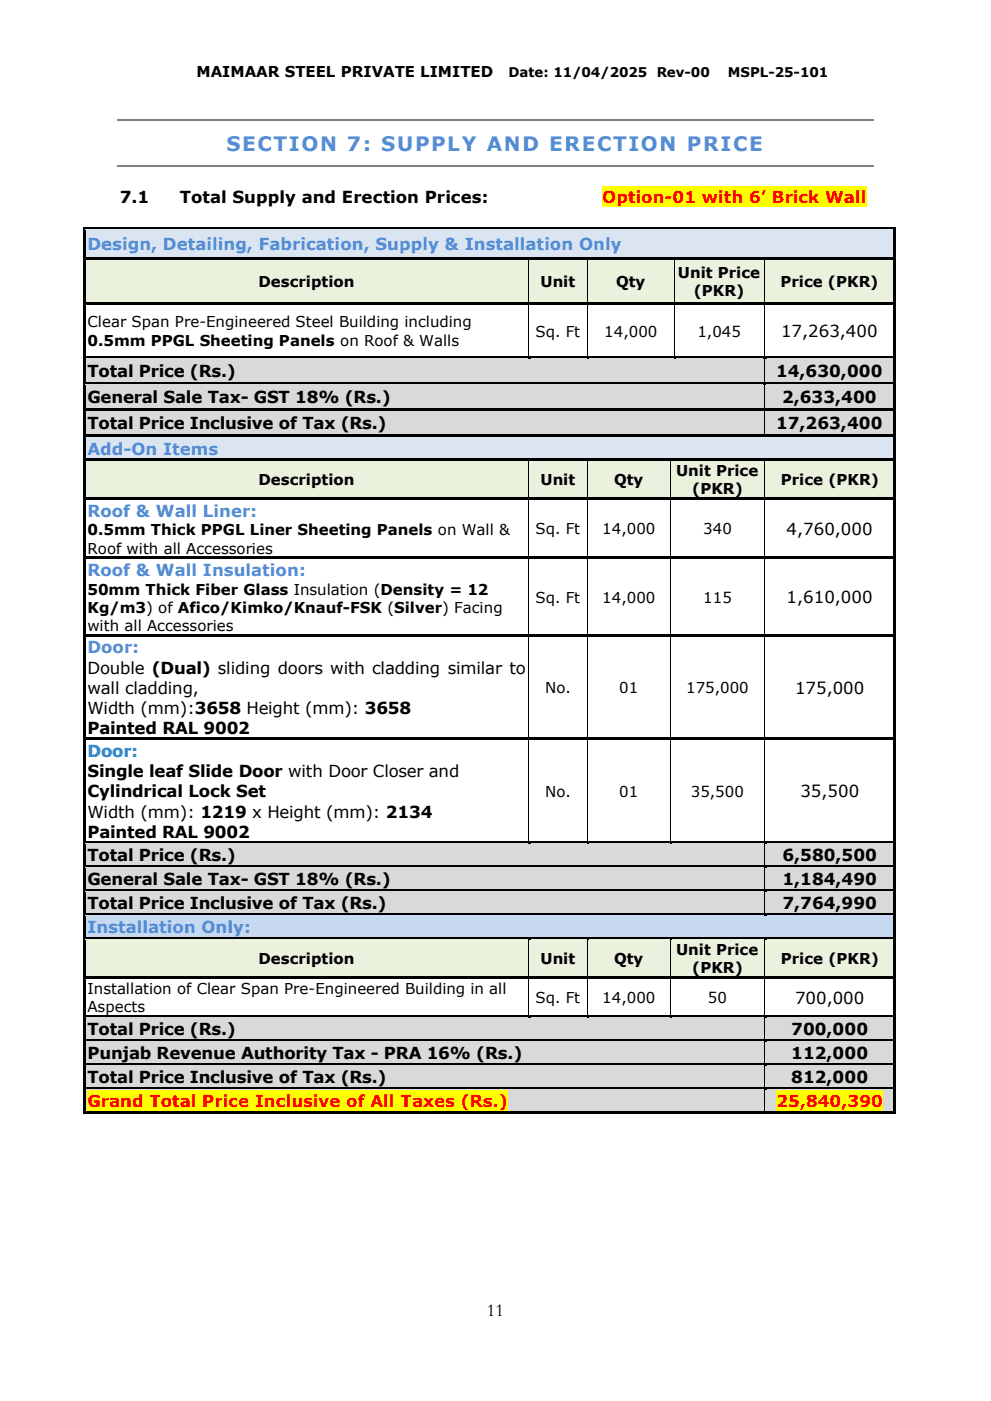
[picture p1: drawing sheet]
<svg xmlns="http://www.w3.org/2000/svg" width="210mm" height="297mm" viewBox="0 0 210 297" stroke-linecap="round" stroke-linejoin="round" font-family="sans-serif">
<defs><g id="words">
<text font-size="4.2" fill="#548dd4" x="48" y="32.1">SECTION 7: SUPPLY AND ERECTION PRICE</text>
<text font-size="3.9" x="103.2" y="278.9">11</text>
<g font-size="3.5">
<text x="25.4" y="43.1">7.1</text>
<text x="38.1" y="43.1">Total Supply and Erection Prices:</text>
<text x="165.6" y="71.5">17,263,400</text>
<text x="18.5" y="79.9">Total Price (Rs.)</text>
<text x="164.5" y="79.9">14,630,000</text>
<text x="18.5" y="85.5">General Sale Tax- GST 18% (Rs.)</text>
<text x="165.8" y="85.5">2,633,400</text>
<text x="18.5" y="91">Total Price Inclusive of Tax (Rs.)</text>
<text x="164.5" y="91">17,263,400</text>
<text x="166.7" y="113.4">4,760,000</text>
<text x="166.7" y="127.9">1,610,000</text>
<text x="18.5" y="142.8">Double (Dual) sliding doors with cladding similar to</text>
<text x="18.5" y="147">wall cladding,</text>
<text x="168.5" y="147">175,000</text>
<text x="18.5" y="151.4">Width (mm):3658 Height (mm): 3658</text>
<text x="18.5" y="155.6">Painted RAL 9002</text>
<text x="18.5" y="164.7">Single leaf Slide Door with Door Closer and</text>
<text x="18.5" y="169">Cylindrical Lock Set</text>
<text x="18.5" y="173.3">Width (mm): 1219 x Height (mm): 2134</text>
<text x="169.7" y="169">35,500</text>
<text x="18.5" y="177.6">Painted RAL 9002</text>
<text x="18.5" y="182.6">Total Price (Rs.)</text>
<text x="165.9" y="182.6">6,580,500</text>
<text x="18.5" y="187.6">General Sale Tax- GST 18% (Rs.)</text>
<text x="165.9" y="187.6">1,184,490</text>
<text x="18.5" y="192.7">Total Price Inclusive of Tax (Rs.)</text>
<text x="165.9" y="192.7">7,764,990</text>
<text x="168.5" y="212.7">700,000</text>
<text x="18.5" y="219.4">Total Price (Rs.)</text>
<text x="167.7" y="219.4">700,000</text>
<text x="18.5" y="224.4">Punjab Revenue Authority Tax - PRA 16% (Rs.)</text>
<text x="167.7" y="224.4">112,000</text>
<text x="18.5" y="229.5">Total Price Inclusive of Tax (Rs.)</text>
<text x="167.7" y="229.5">812,000</text>
</g>
<g font-size="3.5" fill="#f00">
<text x="127.6" y="43.1">Option-01 with 6’ Brick Wall</text>
<text x="18.5" y="234.6">Grand Total Price Inclusive of All Taxes (Rs.)</text>
<text x="164.6" y="234.6">25,840,390</text>
</g>
<g font-size="3.5" fill="#548dd4">
<text x="18.5" y="53.1">Design, Detailing, Fabrication, Supply &amp; Installation Only</text>
<text x="18.5" y="96.4">Add-On Items</text>
<text x="18.5" y="109.5">Roof &amp; Wall Liner:</text>
<text x="18.5" y="122.1">Roof &amp; Wall Insulation:</text>
<text x="18.5" y="138.5">Door:</text>
<text x="18.5" y="197.8">Installation Only:</text>
</g>
<text font-size="3.5" fill="#0070c0" x="18.5" y="160.5">Door:</text>
<g font-size="3.2">
<text x="41.7" y="16.3">MAIMAAR STEEL PRIVATE LIMITED</text>
<text x="143.7" y="59">Unit Price</text>
<text x="54.8" y="60.9">Description</text>
<text x="114.6" y="60.9">Unit</text>
<text x="130.6" y="60.9">Qty</text>
<text x="147.1" y="62.8">(PKR)</text>
<text x="165.4" y="60.9">Price (PKR)</text>
<text x="18.5" y="69.4">Clear Span Pre-Engineered Steel Building including</text>
<text x="113.5" y="71.3">Sq. Ft</text>
<text x="128.1" y="71.3">14,000</text>
<text x="147.8" y="71.3">1,045</text>
<text x="18.5" y="73.2">0.5mm PPGL Sheeting Panels on Roof &amp; Walls</text>
<text x="143.3" y="100.9">Unit Price</text>
<text x="54.8" y="102.8">Description</text>
<text x="114.6" y="102.8">Unit</text>
<text x="130.2" y="102.8">Qty</text>
<text x="146.7" y="104.8">(PKR)</text>
<text x="165.5" y="102.8">Price (PKR)</text>
<text x="18.5" y="113.5">0.5mm Thick PPGL Liner Sheeting Panels on Wall &amp;</text>
<text x="113.5" y="113.3">Sq. Ft</text>
<text x="127.7" y="113.3">14,000</text>
<text x="149" y="113.3">340</text>
<text x="18.5" y="117.3">Roof with all Accessories</text>
<text x="18.5" y="126">50mm Thick Fiber Glass Insulation (Density = 12</text>
<text x="18.5" y="129.9">Kg/m3) of Afico/Kimko/Knauf-FSK (Silver) Facing</text>
<text x="113.5" y="127.7">Sq. Ft</text>
<text x="127.7" y="127.7">14,000</text>
<text x="149" y="127.7">115</text>
<text x="18.5" y="133.7">with all Accessories</text>
<text x="115.6" y="146.9">No.</text>
<text x="131.3" y="146.9">01</text>
<text x="145.4" y="146.9">175,000</text>
<text x="115.6" y="168.9">No.</text>
<text x="131.3" y="168.9">01</text>
<text x="146.4" y="168.9">35,500</text>
<text x="143.3" y="202.4">Unit Price</text>
<text x="54.8" y="204.3">Description</text>
<text x="114.6" y="204.3">Unit</text>
<text x="130.2" y="204.3">Qty</text>
<text x="146.7" y="206.2">(PKR)</text>
<text x="165.5" y="204.3">Price (PKR)</text>
<text x="18.5" y="210.6">Installation of Clear Span Pre-Engineered Building in all</text>
<text x="18.5" y="214.4">Aspects</text>
<text x="113.5" y="212.5">Sq. Ft</text>
<text x="127.7" y="212.5">14,000</text>
<text x="150.1" y="212.5">50</text>
</g>
<g font-size="2.8">
<text x="107.8" y="16.3">Date: 11/04/2025 Rev-00</text>
<text x="154.3" y="16.3">MSPL-25-101</text>
</g>
</g></defs>
<path d="M24.9 25.5h160.3M24.9 35.2h160.3" fill="none" stroke="#808080" stroke-width=".25"/>
<path d="M127.6 39.5h56.1v4.3h-56.1z" fill-rule="evenodd" fill="#ff0"/>
<g fill="#dbe5f1">
<path d="M18.2 48.6h171.2v6h-171.2z" fill-rule="evenodd"/>
<path d="M18.5 49.5h170.6v4.3h-170.6z" fill-rule="evenodd"/>
</g>
<g fill="#000">
<path d="M17.6 48.1h.5v.6h-.5z" fill-rule="evenodd"/>
<path d="M17.6 48.1h.5v.5h-.5z" fill-rule="evenodd"/>
<path d="M17.6 48.7h.5v5.9h-.5z" fill-rule="evenodd"/>
<path d="M18.1 48.1h171.3v.5h-171.3z" fill-rule="evenodd"/>
<path d="M189.4 48.1h.5v.6h-.5z" fill-rule="evenodd"/>
<path d="M189.4 48.1h.5v.5h-.5z" fill-rule="evenodd"/>
<path d="M189.4 48.7h.5v5.9h-.5z" fill-rule="evenodd"/>
</g>
<path d="M18.1 48.7h171.3" fill="none" stroke="#dbe5f1" stroke-width=".21"/>
<g fill="#eaf1dd">
<path d="M18.2 55.2h93.8v8.9h-93.8z" fill-rule="evenodd"/>
<path d="M18.5 57.7h92.9v3.9h-92.9z" fill-rule="evenodd"/>
<path d="M112.1 55.2h12.4v8.9h-12.4z" fill-rule="evenodd"/>
<path d="M112.7 57.7h11.2v3.9h-11.2z" fill-rule="evenodd"/>
<path d="M124.6 55.2h18.3v8.9h-18.3z" fill-rule="evenodd"/>
<path d="M125.2 57.7h17.1v3.9h-17.1z" fill-rule="evenodd"/>
<path d="M142.9 55.2h19v8.9h-19z" fill-rule="evenodd"/>
<path d="M143.5 55.8h17.8v3.9h-17.8z" fill-rule="evenodd"/>
<path d="M143.5 59.7h17.8v3.8h-17.8z" fill-rule="evenodd"/>
<path d="M162 55.2h27.4v8.9h-27.4z" fill-rule="evenodd"/>
<path d="M162.6 57.7h26.5v3.9h-26.5z" fill-rule="evenodd"/>
</g>
<g fill="#000">
<path d="M17.6 54.6h.5v.6h-.5z" fill-rule="evenodd"/>
<path d="M18.1 54.6h93.9v.5h-93.9z" fill-rule="evenodd"/>
</g>
<path d="M18.1 55.1h93.9" fill="none" stroke="#eaf1dd" stroke-width=".21"/>
<path d="M112.1 55.1l.4 .1z" fill-rule="evenodd" fill="#eaf1dd"/>
<g fill="#000">
<path d="M112 54.6h.5v.5h-.5z" fill-rule="evenodd"/>
<path d="M112.5 54.6h12v.5h-12z" fill-rule="evenodd"/>
</g>
<path d="M112.5 55.1h12" fill="none" stroke="#eaf1dd" stroke-width=".21"/>
<path d="M124.6 55.1l.4 .1z" fill-rule="evenodd" fill="#eaf1dd"/>
<g fill="#000">
<path d="M124.5 54.6h.5v.5h-.5z" fill-rule="evenodd"/>
<path d="M125 54.6h17.9v.5h-17.9z" fill-rule="evenodd"/>
</g>
<path d="M125 55.1h17.9" fill="none" stroke="#eaf1dd" stroke-width=".21"/>
<path d="M142.9 55.1l.5 .1z" fill-rule="evenodd" fill="#eaf1dd"/>
<g fill="#000">
<path d="M142.9 54.6h.5v.5h-.5z" fill-rule="evenodd"/>
<path d="M143.4 54.6h18.5v.5h-18.5z" fill-rule="evenodd"/>
</g>
<path d="M143.4 55.1h18.5" fill="none" stroke="#eaf1dd" stroke-width=".21"/>
<path d="M162 55.1l.4 .1z" fill-rule="evenodd" fill="#eaf1dd"/>
<g fill="#000">
<path d="M161.9 54.6h.5v.5h-.5z" fill-rule="evenodd"/>
<path d="M162.4 54.6h27v.5h-27z" fill-rule="evenodd"/>
<path d="M189.4 54.6h.5v.6h-.5z" fill-rule="evenodd"/>
<path d="M17.6 55.2h.5v8.9h-.5z" fill-rule="evenodd"/>
<path d="M17.6 64.1h.5v.6h-.5z" fill-rule="evenodd"/>
<path d="M17.6 64.7h.5v10.7h-.5z" fill-rule="evenodd"/>
<path d="M18.1 64.1h93.9v.6h-93.9z" fill-rule="evenodd"/>
<path d="M112 64.1h.5v.6h-.5z" fill-rule="evenodd"/>
<path d="M112.5 64.1h12v.6h-12z" fill-rule="evenodd"/>
<path d="M124.5 64.1h.5v.6h-.5z" fill-rule="evenodd"/>
<path d="M125 64.1h17.9v.6h-17.9z" fill-rule="evenodd"/>
<path d="M142.9 64.1h.5v.6h-.5z" fill-rule="evenodd"/>
<path d="M143.4 64.1h18.5v.6h-18.5z" fill-rule="evenodd"/>
<path d="M161.9 64.1h.5v.6h-.5z" fill-rule="evenodd"/>
<path d="M162.4 64.1h27v.6h-27z" fill-rule="evenodd"/>
<path d="M189.4 55.2h.5v8.9h-.5z" fill-rule="evenodd"/>
<path d="M189.4 64.1h.5v.6h-.5z" fill-rule="evenodd"/>
<path d="M189.4 64.7h.5v10.7h-.5z" fill-rule="evenodd"/>
</g>
<path d="M162.4 55.1h27" fill="none" stroke="#eaf1dd" stroke-width=".21"/>
<path d="M112 55.2v8.9M124.5 55.2v8.9M142.9 55.2v8.9M162 55.2v8.9M112 64.7v10.7M124.5 64.7v10.7M142.9 64.7v10.7M162 64.7v10.7" fill="none" stroke="#000" stroke-width=".21"/>
<g fill="#d9d9d9">
<path d="M18.2 76h143.7v5h-143.7z" fill-rule="evenodd"/>
<path d="M18.5 76.4h142.8v4.3h-142.8z" fill-rule="evenodd"/>
<path d="M162 76h27.4v5h-27.4z" fill-rule="evenodd"/>
<path d="M162.6 76.4h26.5v4.3h-26.5z" fill-rule="evenodd"/>
</g>
<g fill="#000">
<path d="M17.6 75.4h.5v.6h-.5z" fill-rule="evenodd"/>
<path d="M18.1 75.4h93.9v.6h-93.9z" fill-rule="evenodd"/>
</g>
<path d="M18.1 76h93.9" fill="none" stroke="#d9d9d9" stroke-width=".21"/>
<path d="M112 76h.5z" fill-rule="evenodd" fill="#d9d9d9"/>
<g fill="#000">
<path d="M112 75.4h.5v.6h-.5z" fill-rule="evenodd"/>
<path d="M112.5 75.4h12v.6h-12z" fill-rule="evenodd"/>
</g>
<path d="M112.5 76h12" fill="none" stroke="#d9d9d9" stroke-width=".21"/>
<path d="M124.5 76h.5z" fill-rule="evenodd" fill="#d9d9d9"/>
<g fill="#000">
<path d="M124.5 75.4h.5v.6h-.5z" fill-rule="evenodd"/>
<path d="M125 75.4h17.9v.6h-17.9z" fill-rule="evenodd"/>
</g>
<path d="M125 76h17.9" fill="none" stroke="#d9d9d9" stroke-width=".21"/>
<path d="M142.9 76h.5z" fill-rule="evenodd" fill="#d9d9d9"/>
<g fill="#000">
<path d="M142.9 75.4h.5v.6h-.5z" fill-rule="evenodd"/>
<path d="M143.4 75.4h18.5v.6h-18.5z" fill-rule="evenodd"/>
</g>
<path d="M143.4 76h18.5" fill="none" stroke="#d9d9d9" stroke-width=".21"/>
<path d="M162 76h.4z" fill-rule="evenodd" fill="#d9d9d9"/>
<g fill="#000">
<path d="M161.9 76h.1z" fill-rule="evenodd"/>
<path d="M161.9 75.4h.5v.6h-.5z" fill-rule="evenodd"/>
</g>
<path d="M162 76h.6z" fill-rule="evenodd" fill="#d9d9d9"/>
<g fill="#000">
<path d="M162 75.4h.6v.6h-.6z" fill-rule="evenodd"/>
<path d="M162.6 75.4h26.8v.6h-26.8z" fill-rule="evenodd"/>
<path d="M189.4 75.4h.5v.6h-.5z" fill-rule="evenodd"/>
<path d="M17.6 76h.5v5h-.5z" fill-rule="evenodd"/>
<path d="M189.4 76h.5v5h-.5z" fill-rule="evenodd"/>
</g>
<path d="M162.6 76h26.8" fill="none" stroke="#d9d9d9" stroke-width=".21"/>
<path d="M162 76v5" fill="none" stroke="#000" stroke-width=".21"/>
<g fill="#d9d9d9">
<path d="M18.2 81.5h143.7v5.1h-143.7z" fill-rule="evenodd"/>
<path d="M18.5 81.9h142.8v4.3h-142.8z" fill-rule="evenodd"/>
<path d="M162 81.5h27.4v5.1h-27.4z" fill-rule="evenodd"/>
<path d="M162.6 81.9h26.5v4.3h-26.5z" fill-rule="evenodd"/>
</g>
<g fill="#000">
<path d="M17.6 81h.5v.6h-.5z" fill-rule="evenodd"/>
<path d="M18.1 81h143.8v.5h-143.8z" fill-rule="evenodd"/>
</g>
<path d="M18.1 81.6h143.8" fill="none" stroke="#d9d9d9" stroke-width=".21"/>
<path d="M162 81.5l.4 .1z" fill-rule="evenodd" fill="#d9d9d9"/>
<g fill="#000">
<path d="M17.6 81.6h.5v5h-.5z" fill-rule="evenodd"/>
<path d="M161.9 81.5l.1 .1z" fill-rule="evenodd"/>
<path d="M161.9 81h.5v.5h-.5z" fill-rule="evenodd"/>
<path d="M162.4 81h27v.5h-27z" fill-rule="evenodd"/>
<path d="M189.4 81h.5v.6h-.5z" fill-rule="evenodd"/>
<path d="M189.4 81.6h.5v5h-.5z" fill-rule="evenodd"/>
</g>
<path d="M162.4 81.6h27" fill="none" stroke="#d9d9d9" stroke-width=".21"/>
<path d="M162 81.6v5" fill="none" stroke="#000" stroke-width=".21"/>
<g fill="#d9d9d9">
<path d="M18.2 87.1h143.7v5h-143.7z" fill-rule="evenodd"/>
<path d="M18.5 87.5h142.8v4.2h-142.8z" fill-rule="evenodd"/>
<path d="M162 87.1h27.4v5h-27.4z" fill-rule="evenodd"/>
<path d="M162.6 87.5h26.5v4.2h-26.5z" fill-rule="evenodd"/>
</g>
<g fill="#000">
<path d="M17.6 86.6h.5v.5h-.5z" fill-rule="evenodd"/>
<path d="M18.1 86.6h143.8v.5h-143.8z" fill-rule="evenodd"/>
</g>
<path d="M18.1 87.1h143.8" fill="none" stroke="#d9d9d9" stroke-width=".21"/>
<path d="M162 87.1h.4z" fill-rule="evenodd" fill="#d9d9d9"/>
<g fill="#000">
<path d="M17.6 87.1h.5v5h-.5z" fill-rule="evenodd"/>
<path d="M161.9 87.1h.1z" fill-rule="evenodd"/>
<path d="M161.9 86.6h.5v.5h-.5z" fill-rule="evenodd"/>
<path d="M162.4 86.6h27v.5h-27z" fill-rule="evenodd"/>
<path d="M189.4 86.6h.5v.5h-.5z" fill-rule="evenodd"/>
<path d="M189.4 87.1h.5v5h-.5z" fill-rule="evenodd"/>
</g>
<path d="M162.4 87.1h27" fill="none" stroke="#d9d9d9" stroke-width=".21"/>
<path d="M162 87.1v5" fill="none" stroke="#000" stroke-width=".21"/>
<g fill="#dbe5f1">
<path d="M18.2 92.7h171.2v4.5h-171.2z" fill-rule="evenodd"/>
<path d="M18.5 92.8h170.6v4.3h-170.6z" fill-rule="evenodd"/>
</g>
<g fill="#000">
<path d="M17.6 92.1h.5v.6h-.5z" fill-rule="evenodd"/>
<path d="M18.1 92.1h143.8v.5h-143.8z" fill-rule="evenodd"/>
</g>
<path d="M18.1 92.7h143.8" fill="none" stroke="#dbe5f1" stroke-width=".21"/>
<path d="M161.9 92.6l.5 .1z" fill-rule="evenodd" fill="#dbe5f1"/>
<g fill="#000">
<path d="M17.6 92.7h.5v4.5h-.5z" fill-rule="evenodd"/>
<path d="M161.9 92.1h.5v.5h-.5z" fill-rule="evenodd"/>
<path d="M162.4 92.1h27v.5h-27z" fill-rule="evenodd"/>
<path d="M189.4 92.1h.5v.6h-.5z" fill-rule="evenodd"/>
<path d="M189.4 92.7h.5v4.5h-.5z" fill-rule="evenodd"/>
</g>
<path d="M162.4 92.7h27" fill="none" stroke="#dbe5f1" stroke-width=".21"/>
<g fill="#eaf1dd">
<path d="M18.2 97.8h93.8v7.7h-93.8z" fill-rule="evenodd"/>
<path d="M18.5 99.7h92.9v3.8h-92.9z" fill-rule="evenodd"/>
<path d="M112.1 97.8h12.4v7.7h-12.4z" fill-rule="evenodd"/>
<path d="M112.7 99.7h11.2v3.8h-11.2z" fill-rule="evenodd"/>
<path d="M124.6 97.8h17.4v7.7h-17.4z" fill-rule="evenodd"/>
<path d="M125.2 99.7h16.2v3.8h-16.2z" fill-rule="evenodd"/>
<path d="M142.1 97.8h19.9v7.7h-19.9z" fill-rule="evenodd"/>
<path d="M142.7 97.8h18.8v3.8h-18.8z" fill-rule="evenodd"/>
<path d="M142.7 101.6h18.8v3.9h-18.8z" fill-rule="evenodd"/>
<path d="M162.1 97.8h27.3v7.7h-27.3z" fill-rule="evenodd"/>
<path d="M162.7 99.7h26.4v3.8h-26.4z" fill-rule="evenodd"/>
</g>
<g fill="#000">
<path d="M17.6 97.2h.5v.6h-.5z" fill-rule="evenodd"/>
<path d="M18.1 97.2h93.9v.5h-93.9z" fill-rule="evenodd"/>
</g>
<path d="M18.1 97.7h93.9" fill="none" stroke="#eaf1dd" stroke-width=".21"/>
<path d="M112.1 97.7l.4 .1z" fill-rule="evenodd" fill="#eaf1dd"/>
<g fill="#000">
<path d="M112 97.2h.5v.5h-.5z" fill-rule="evenodd"/>
<path d="M112.5 97.2h12v.5h-12z" fill-rule="evenodd"/>
</g>
<path d="M112.5 97.7h12" fill="none" stroke="#eaf1dd" stroke-width=".21"/>
<path d="M124.6 97.7l.4 .1z" fill-rule="evenodd" fill="#eaf1dd"/>
<g fill="#000">
<path d="M124.5 97.2h.5v.5h-.5z" fill-rule="evenodd"/>
<path d="M125 97.2h17v.5h-17z" fill-rule="evenodd"/>
</g>
<path d="M125 97.7h17" fill="none" stroke="#eaf1dd" stroke-width=".21"/>
<path d="M142.1 97.7l.4 .1z" fill-rule="evenodd" fill="#eaf1dd"/>
<g fill="#000">
<path d="M142 97.2h.5v.5h-.5z" fill-rule="evenodd"/>
<path d="M142.5 97.2h19.5v.5h-19.5z" fill-rule="evenodd"/>
</g>
<path d="M142.5 97.7h19.5" fill="none" stroke="#eaf1dd" stroke-width=".21"/>
<path d="M162.1 97.7l.5 .1z" fill-rule="evenodd" fill="#eaf1dd"/>
<g fill="#000">
<path d="M162 97.2h.6v.5h-.6z" fill-rule="evenodd"/>
<path d="M162.6 97.2h26.8v.5h-26.8z" fill-rule="evenodd"/>
<path d="M189.4 97.2h.5v.6h-.5z" fill-rule="evenodd"/>
<path d="M17.6 97.8h.5v7.7h-.5z" fill-rule="evenodd"/>
<path d="M17.6 105.5h.5v.5h-.5z" fill-rule="evenodd"/>
<path d="M17.6 106h.5v12h-.5z" fill-rule="evenodd"/>
<path d="M17.6 118h.5v.6h-.5z" fill-rule="evenodd"/>
<path d="M18.1 105.5h93.9v.5h-93.9z" fill-rule="evenodd"/>
<path d="M18.1 118h93.9v.5h-93.9z" fill-rule="evenodd"/>
<path d="M112 105.5h.5v.5h-.5z" fill-rule="evenodd"/>
<path d="M112 118h.5v.5h-.5z" fill-rule="evenodd"/>
<path d="M112.5 105.5h12v.5h-12z" fill-rule="evenodd"/>
<path d="M112.5 118h12v.5h-12z" fill-rule="evenodd"/>
<path d="M124.5 105.5h.5v.5h-.5z" fill-rule="evenodd"/>
<path d="M124.5 118h.5v.5h-.5z" fill-rule="evenodd"/>
<path d="M125 105.5h17v.5h-17z" fill-rule="evenodd"/>
<path d="M125 118h17v.5h-17z" fill-rule="evenodd"/>
<path d="M142 105.5h.5v.5h-.5z" fill-rule="evenodd"/>
<path d="M142 118h.5v.5h-.5z" fill-rule="evenodd"/>
<path d="M142.5 105.5h19.5v.5h-19.5z" fill-rule="evenodd"/>
<path d="M142.5 118h19.5v.5h-19.5z" fill-rule="evenodd"/>
<path d="M162 105.5h.6v.5h-.6z" fill-rule="evenodd"/>
<path d="M162 118h.6v.5h-.6z" fill-rule="evenodd"/>
<path d="M162.6 105.5h26.8v.5h-26.8z" fill-rule="evenodd"/>
<path d="M162.6 118h26.8v.5h-26.8z" fill-rule="evenodd"/>
<path d="M189.4 97.8h.5v7.7h-.5z" fill-rule="evenodd"/>
<path d="M189.4 105.5h.5v.5h-.5z" fill-rule="evenodd"/>
<path d="M189.4 106h.5v12h-.5z" fill-rule="evenodd"/>
<path d="M189.4 118h.5v.6h-.5z" fill-rule="evenodd"/>
<path d="M17.6 118.6h.5v15.8h-.5z" fill-rule="evenodd"/>
<path d="M17.6 134.4h.5v.5h-.5z" fill-rule="evenodd"/>
<path d="M18.1 134.4h93.9v.5h-93.9z" fill-rule="evenodd"/>
<path d="M112 134.4h.5v.5h-.5z" fill-rule="evenodd"/>
<path d="M112.5 134.4h12v.5h-12z" fill-rule="evenodd"/>
<path d="M124.5 134.4h.5v.5h-.5z" fill-rule="evenodd"/>
<path d="M125 134.4h17v.5h-17z" fill-rule="evenodd"/>
<path d="M142 134.4h.5v.5h-.5z" fill-rule="evenodd"/>
<path d="M142.5 134.4h19.5v.5h-19.5z" fill-rule="evenodd"/>
<path d="M162 134.4h.6v.5h-.6z" fill-rule="evenodd"/>
<path d="M162.6 134.4h26.8v.5h-26.8z" fill-rule="evenodd"/>
<path d="M189.4 118.6h.5v15.8h-.5z" fill-rule="evenodd"/>
<path d="M189.4 134.4h.5v.5h-.5z" fill-rule="evenodd"/>
<path d="M17.6 134.9h.5v21.5h-.5z" fill-rule="evenodd"/>
<path d="M17.6 156.4h.5v.5h-.5z" fill-rule="evenodd"/>
<path d="M18.1 156.4h93.9v.5h-93.9z" fill-rule="evenodd"/>
<path d="M112 156.4h.5v.5h-.5z" fill-rule="evenodd"/>
<path d="M112.5 156.4h12v.5h-12z" fill-rule="evenodd"/>
<path d="M124.5 156.4h.5v.5h-.5z" fill-rule="evenodd"/>
<path d="M125 156.4h17v.5h-17z" fill-rule="evenodd"/>
<path d="M142 156.4h.5v.5h-.5z" fill-rule="evenodd"/>
<path d="M142.5 156.4h19.5v.5h-19.5z" fill-rule="evenodd"/>
<path d="M162 156.4h.6v.5h-.6z" fill-rule="evenodd"/>
<path d="M162.6 156.4h26.8v.5h-26.8z" fill-rule="evenodd"/>
<path d="M189.4 134.9h.5v21.5h-.5z" fill-rule="evenodd"/>
<path d="M189.4 156.4h.5v.5h-.5z" fill-rule="evenodd"/>
<path d="M17.6 156.9h.5v21.4h-.5z" fill-rule="evenodd"/>
<path d="M189.4 156.9h.5v21.4h-.5z" fill-rule="evenodd"/>
</g>
<path d="M162.6 97.7h26.8" fill="none" stroke="#eaf1dd" stroke-width=".21"/>
<g fill="none" stroke="#000" stroke-width=".21">
<path d="M112 97.8v7.7M124.5 97.8v7.7M142.1 97.8v7.7M162.1 97.8v7.7M112 106v12M112 118.6v15.8M124.5 106v12M124.5 118.6v15.8M142.1 106v12M142.1 118.6v15.8M162.1 106v12M162.1 118.6v15.8"/>
<path d="M112 134.9v21.5M124.5 134.9v21.5M142.1 134.9v21.5M162.1 134.9v21.5M112 156.9v21.4M124.5 156.9v21.4M142.1 156.9v21.4M162.1 156.9v21.4"/>
</g>
<g fill="#d9d9d9">
<path d="M18.2 178.9h143.8v4.5h-143.8z" fill-rule="evenodd"/>
<path d="M18.5 179h143v4.3h-143z" fill-rule="evenodd"/>
<path d="M162.1 178.9h27.3v4.5h-27.3z" fill-rule="evenodd"/>
<path d="M162.7 179h26.4v4.3h-26.4z" fill-rule="evenodd"/>
</g>
<g fill="#000">
<path d="M17.6 178.3h.5v.6h-.5z" fill-rule="evenodd"/>
<path d="M18.1 178.3h93.9v.5h-93.9z" fill-rule="evenodd"/>
</g>
<path d="M18.1 178.9h93.9" fill="none" stroke="#d9d9d9" stroke-width=".21"/>
<path d="M112 178.8l.5 .1z" fill-rule="evenodd" fill="#d9d9d9"/>
<g fill="#000">
<path d="M112 178.3h.5v.5h-.5z" fill-rule="evenodd"/>
<path d="M112.5 178.3h12v.5h-12z" fill-rule="evenodd"/>
</g>
<path d="M112.5 178.9h12" fill="none" stroke="#d9d9d9" stroke-width=".21"/>
<path d="M124.5 178.8l.5 .1z" fill-rule="evenodd" fill="#d9d9d9"/>
<g fill="#000">
<path d="M124.5 178.3h.5v.5h-.5z" fill-rule="evenodd"/>
<path d="M125 178.3h17v.5h-17z" fill-rule="evenodd"/>
</g>
<path d="M125 178.9h17" fill="none" stroke="#d9d9d9" stroke-width=".21"/>
<path d="M142 178.8l.5 .1z" fill-rule="evenodd" fill="#d9d9d9"/>
<g fill="#000">
<path d="M142 178.3h.5v.5h-.5z" fill-rule="evenodd"/>
<path d="M142.5 178.3h19.5v.5h-19.5z" fill-rule="evenodd"/>
</g>
<path d="M142.5 178.9h19.5" fill="none" stroke="#d9d9d9" stroke-width=".21"/>
<path d="M162.1 178.8l.5 .1z" fill-rule="evenodd" fill="#d9d9d9"/>
<g fill="#000">
<path d="M162 178.3h.6v.5h-.6z" fill-rule="evenodd"/>
<path d="M162.6 178.3h26.8v.5h-26.8z" fill-rule="evenodd"/>
<path d="M189.4 178.3h.5v.6h-.5z" fill-rule="evenodd"/>
<path d="M17.6 178.9h.5v4.5h-.5z" fill-rule="evenodd"/>
<path d="M189.4 178.9h.5v4.5h-.5z" fill-rule="evenodd"/>
</g>
<path d="M162.6 178.9h26.8" fill="none" stroke="#d9d9d9" stroke-width=".21"/>
<path d="M162.1 178.9v4.5" fill="none" stroke="#000" stroke-width=".21"/>
<g fill="#d9d9d9">
<path d="M18.2 184h143.8v4.5h-143.8z" fill-rule="evenodd"/>
<path d="M18.5 184.1h143v4.3h-143z" fill-rule="evenodd"/>
<path d="M162.1 184h27.3v4.5h-27.3z" fill-rule="evenodd"/>
<path d="M162.7 184.1h26.4v4.3h-26.4z" fill-rule="evenodd"/>
</g>
<g fill="#000">
<path d="M17.6 183.4h.5v.6h-.5z" fill-rule="evenodd"/>
<path d="M18.1 183.4h143.9v.5h-143.9z" fill-rule="evenodd"/>
</g>
<path d="M18.1 183.9h143.9" fill="none" stroke="#d9d9d9" stroke-width=".21"/>
<path d="M162.1 183.9l.5 .1z" fill-rule="evenodd" fill="#d9d9d9"/>
<g fill="#000">
<path d="M17.6 184h.5v4.5h-.5z" fill-rule="evenodd"/>
<path d="M162 183.4h.6v.5h-.6z" fill-rule="evenodd"/>
<path d="M162.6 183.4h26.8v.5h-26.8z" fill-rule="evenodd"/>
<path d="M189.4 183.4h.5v.6h-.5z" fill-rule="evenodd"/>
<path d="M189.4 184h.5v4.5h-.5z" fill-rule="evenodd"/>
</g>
<path d="M162.6 183.9h26.8" fill="none" stroke="#d9d9d9" stroke-width=".21"/>
<path d="M162.1 184v4.5" fill="none" stroke="#000" stroke-width=".21"/>
<g fill="#d9d9d9">
<path d="M18.2 189h143.8v4.6h-143.8z" fill-rule="evenodd"/>
<path d="M18.5 189.2h143v4.2h-143z" fill-rule="evenodd"/>
<path d="M162.1 189h27.3v4.6h-27.3z" fill-rule="evenodd"/>
<path d="M162.7 189.2h26.4v4.2h-26.4z" fill-rule="evenodd"/>
</g>
<g fill="#000">
<path d="M17.6 188.5h.5v.5h-.5z" fill-rule="evenodd"/>
<path d="M18.1 188.5h143.9v.5h-143.9z" fill-rule="evenodd"/>
</g>
<path d="M18.1 189h143.9" fill="none" stroke="#d9d9d9" stroke-width=".21"/>
<path d="M162.1 189h.5z" fill-rule="evenodd" fill="#d9d9d9"/>
<g fill="#000">
<path d="M17.6 189h.5v4.6h-.5z" fill-rule="evenodd"/>
<path d="M162 188.5h.6v.5h-.6z" fill-rule="evenodd"/>
<path d="M162.6 188.5h26.8v.5h-26.8z" fill-rule="evenodd"/>
<path d="M189.4 188.5h.5v.5h-.5z" fill-rule="evenodd"/>
<path d="M189.4 189h.5v4.6h-.5z" fill-rule="evenodd"/>
</g>
<path d="M162.6 189h26.8" fill="none" stroke="#d9d9d9" stroke-width=".21"/>
<path d="M162.1 189v4.6" fill="none" stroke="#000" stroke-width=".21"/>
<g fill="#c6d9f1">
<path d="M18.2 194.1h171.2v4.6h-171.2z" fill-rule="evenodd"/>
<path d="M18.5 194.3h170.6v4.2h-170.6z" fill-rule="evenodd"/>
</g>
<g fill="#000">
<path d="M17.6 193.6h.5v.5h-.5z" fill-rule="evenodd"/>
<path d="M18.1 193.6h143.9v.5h-143.9z" fill-rule="evenodd"/>
</g>
<path d="M18.1 194.1h143.9" fill="none" stroke="#c6d9f1" stroke-width=".21"/>
<path d="M162 194.1h.6z" fill-rule="evenodd" fill="#c6d9f1"/>
<g fill="#000">
<path d="M17.6 194.1h.5v4.6h-.5z" fill-rule="evenodd"/>
<path d="M162 193.6h.6v.5h-.6z" fill-rule="evenodd"/>
<path d="M162.6 193.6h26.8v.5h-26.8z" fill-rule="evenodd"/>
<path d="M189.4 193.6h.5v.5h-.5z" fill-rule="evenodd"/>
<path d="M189.4 194.1h.5v4.6h-.5z" fill-rule="evenodd"/>
</g>
<path d="M162.6 194.1h26.8" fill="none" stroke="#c6d9f1" stroke-width=".21"/>
<g fill="#eaf1dd">
<path d="M18.2 199.2h93.8v7.7h-93.8z" fill-rule="evenodd"/>
<path d="M18.5 201.1h92.9v3.9h-92.9z" fill-rule="evenodd"/>
<path d="M112.1 199.2h12.4v7.7h-12.4z" fill-rule="evenodd"/>
<path d="M112.7 201.1h11.2v3.9h-11.2z" fill-rule="evenodd"/>
<path d="M124.6 199.2h17.4v7.7h-17.4z" fill-rule="evenodd"/>
<path d="M125.2 201.1h16.2v3.9h-16.2z" fill-rule="evenodd"/>
<path d="M142.1 199.2h19.9v7.7h-19.9z" fill-rule="evenodd"/>
<path d="M142.7 199.2h18.8v3.9h-18.8z" fill-rule="evenodd"/>
<path d="M142.7 203.1h18.8v3.8h-18.8z" fill-rule="evenodd"/>
<path d="M162.1 199.2h27.3v7.7h-27.3z" fill-rule="evenodd"/>
<path d="M162.7 201.1h26.4v3.9h-26.4z" fill-rule="evenodd"/>
</g>
<g fill="#000">
<path d="M17.6 198.7h.5v.5h-.5z" fill-rule="evenodd"/>
<path d="M18.1 198.7h93.9v.5h-93.9z" fill-rule="evenodd"/>
</g>
<path d="M18.1 199.2h93.9" fill="none" stroke="#eaf1dd" stroke-width=".21"/>
<path d="M112.1 199.2h.4z" fill-rule="evenodd" fill="#eaf1dd"/>
<g fill="#000">
<path d="M112 198.7h.5v.5h-.5z" fill-rule="evenodd"/>
<path d="M112.5 198.7h12v.5h-12z" fill-rule="evenodd"/>
</g>
<path d="M112.5 199.2h12" fill="none" stroke="#eaf1dd" stroke-width=".21"/>
<path d="M124.6 199.2h.4z" fill-rule="evenodd" fill="#eaf1dd"/>
<g fill="#000">
<path d="M124.5 198.7h.5v.5h-.5z" fill-rule="evenodd"/>
<path d="M125 198.7h17v.5h-17z" fill-rule="evenodd"/>
</g>
<path d="M125 199.2h17" fill="none" stroke="#eaf1dd" stroke-width=".21"/>
<path d="M142.1 199.2h.4z" fill-rule="evenodd" fill="#eaf1dd"/>
<g fill="#000">
<path d="M142 198.7h.5v.5h-.5z" fill-rule="evenodd"/>
<path d="M142.5 198.7h19.5v.5h-19.5z" fill-rule="evenodd"/>
</g>
<path d="M142.5 199.2h19.5" fill="none" stroke="#eaf1dd" stroke-width=".21"/>
<path d="M162.1 199.2h.5z" fill-rule="evenodd" fill="#eaf1dd"/>
<g fill="#000">
<path d="M162 198.7h.6v.5h-.6z" fill-rule="evenodd"/>
<path d="M162.6 198.7h26.8v.5h-26.8z" fill-rule="evenodd"/>
<path d="M189.4 198.7h.5v.5h-.5z" fill-rule="evenodd"/>
<path d="M17.6 199.2h.5v7.7h-.5z" fill-rule="evenodd"/>
<path d="M17.6 206.9h.5v.6h-.5z" fill-rule="evenodd"/>
<path d="M17.6 207.5h.5v7.7h-.5z" fill-rule="evenodd"/>
<path d="M18.1 206.9h93.9v.5h-93.9z" fill-rule="evenodd"/>
<path d="M112 206.9h.5v.5h-.5z" fill-rule="evenodd"/>
<path d="M112.5 206.9h12v.5h-12z" fill-rule="evenodd"/>
<path d="M124.5 206.9h.5v.5h-.5z" fill-rule="evenodd"/>
<path d="M125 206.9h17v.5h-17z" fill-rule="evenodd"/>
<path d="M142 206.9h.5v.5h-.5z" fill-rule="evenodd"/>
<path d="M142.5 206.9h19.5v.5h-19.5z" fill-rule="evenodd"/>
<path d="M162 206.9h.6v.5h-.6z" fill-rule="evenodd"/>
<path d="M162.6 206.9h26.8v.5h-26.8z" fill-rule="evenodd"/>
<path d="M189.4 199.2h.5v7.7h-.5z" fill-rule="evenodd"/>
<path d="M189.4 206.9h.5v.6h-.5z" fill-rule="evenodd"/>
<path d="M189.4 207.5h.5v7.7h-.5z" fill-rule="evenodd"/>
</g>
<path d="M162.6 199.2h26.8" fill="none" stroke="#eaf1dd" stroke-width=".21"/>
<path d="M112 199.2v7.7M124.5 199.2v7.7M142.1 199.2v7.7M162.1 199.2v7.7M112 207.5v7.7M124.5 207.5v7.7M142.1 207.5v7.7M162.1 207.5v7.7" fill="none" stroke="#000" stroke-width=".21"/>
<g fill="#d9d9d9">
<path d="M18.2 215.7h143.8v4.5h-143.8z" fill-rule="evenodd"/>
<path d="M18.5 215.8h143v4.3h-143z" fill-rule="evenodd"/>
<path d="M162.1 215.7h27.3v4.5h-27.3z" fill-rule="evenodd"/>
<path d="M162.7 215.8h26.4v4.3h-26.4z" fill-rule="evenodd"/>
</g>
<g fill="#000">
<path d="M17.6 215.2h.5v.5h-.5z" fill-rule="evenodd"/>
<path d="M18.1 215.2h93.9v.5h-93.9z" fill-rule="evenodd"/>
</g>
<path d="M18.1 215.7h93.9" fill="none" stroke="#d9d9d9" stroke-width=".21"/>
<path d="M112 215.7h.5z" fill-rule="evenodd" fill="#d9d9d9"/>
<g fill="#000">
<path d="M112 215.2h.5v.5h-.5z" fill-rule="evenodd"/>
<path d="M112.5 215.2h12v.5h-12z" fill-rule="evenodd"/>
</g>
<path d="M112.5 215.7h12" fill="none" stroke="#d9d9d9" stroke-width=".21"/>
<path d="M124.5 215.7h.5z" fill-rule="evenodd" fill="#d9d9d9"/>
<g fill="#000">
<path d="M124.5 215.2h.5v.5h-.5z" fill-rule="evenodd"/>
<path d="M125 215.2h17v.5h-17z" fill-rule="evenodd"/>
</g>
<path d="M125 215.7h17" fill="none" stroke="#d9d9d9" stroke-width=".21"/>
<path d="M142 215.7h.5z" fill-rule="evenodd" fill="#d9d9d9"/>
<g fill="#000">
<path d="M142 215.2h.5v.5h-.5z" fill-rule="evenodd"/>
<path d="M142.5 215.2h19.5v.5h-19.5z" fill-rule="evenodd"/>
</g>
<path d="M142.5 215.7h19.5" fill="none" stroke="#d9d9d9" stroke-width=".21"/>
<path d="M162.1 215.7h.5z" fill-rule="evenodd" fill="#d9d9d9"/>
<g fill="#000">
<path d="M162 215.2h.6v.5h-.6z" fill-rule="evenodd"/>
<path d="M162.6 215.2h26.8v.5h-26.8z" fill-rule="evenodd"/>
<path d="M189.4 215.2h.5v.5h-.5z" fill-rule="evenodd"/>
<path d="M17.6 215.7h.5v4.5h-.5z" fill-rule="evenodd"/>
<path d="M189.4 215.7h.5v4.5h-.5z" fill-rule="evenodd"/>
</g>
<path d="M162.6 215.7h26.8" fill="none" stroke="#d9d9d9" stroke-width=".21"/>
<path d="M162.1 215.7v4.5" fill="none" stroke="#000" stroke-width=".21"/>
<g fill="#d9d9d9">
<path d="M18.2 220.8h143.8v4.5h-143.8z" fill-rule="evenodd"/>
<path d="M18.5 220.9h143v4.3h-143z" fill-rule="evenodd"/>
<path d="M162.1 220.8h27.3v4.5h-27.3z" fill-rule="evenodd"/>
<path d="M162.7 220.9h26.4v4.3h-26.4z" fill-rule="evenodd"/>
</g>
<g fill="#000">
<path d="M17.6 220.2h.5v.6h-.5z" fill-rule="evenodd"/>
<path d="M18.1 220.2h143.9v.6h-143.9z" fill-rule="evenodd"/>
</g>
<path d="M18.1 220.8h143.9" fill="none" stroke="#d9d9d9" stroke-width=".21"/>
<path d="M162.1 220.8h.5z" fill-rule="evenodd" fill="#d9d9d9"/>
<g fill="#000">
<path d="M17.6 220.8h.5v4.5h-.5z" fill-rule="evenodd"/>
<path d="M162 220.2h.6v.6h-.6z" fill-rule="evenodd"/>
<path d="M162.6 220.2h26.8v.6h-26.8z" fill-rule="evenodd"/>
<path d="M189.4 220.2h.5v.6h-.5z" fill-rule="evenodd"/>
<path d="M189.4 220.8h.5v4.5h-.5z" fill-rule="evenodd"/>
</g>
<path d="M162.6 220.8h26.8" fill="none" stroke="#d9d9d9" stroke-width=".21"/>
<path d="M162.1 220.8v4.5" fill="none" stroke="#000" stroke-width=".21"/>
<g fill="#d9d9d9">
<path d="M18.2 225.8h143.8v4.6h-143.8z" fill-rule="evenodd"/>
<path d="M18.5 226h143v4.3h-143z" fill-rule="evenodd"/>
<path d="M162.1 225.8h27.3v4.6h-27.3z" fill-rule="evenodd"/>
<path d="M162.7 226h26.4v4.3h-26.4z" fill-rule="evenodd"/>
</g>
<g fill="#000">
<path d="M17.6 225.3h.5v.6h-.5z" fill-rule="evenodd"/>
<path d="M18.1 225.3h143.9v.5h-143.9z" fill-rule="evenodd"/>
</g>
<path d="M18.1 225.9h143.9" fill="none" stroke="#d9d9d9" stroke-width=".21"/>
<path d="M162.1 225.8l.5 .1z" fill-rule="evenodd" fill="#d9d9d9"/>
<g fill="#000">
<path d="M17.6 225.9h.5v4.5h-.5z" fill-rule="evenodd"/>
<path d="M162 225.3h.6v.5h-.6z" fill-rule="evenodd"/>
<path d="M162.6 225.3h26.8v.5h-26.8z" fill-rule="evenodd"/>
<path d="M189.4 225.3h.5v.6h-.5z" fill-rule="evenodd"/>
<path d="M189.4 225.9h.5v4.5h-.5z" fill-rule="evenodd"/>
</g>
<path d="M162.6 225.9h26.8" fill="none" stroke="#d9d9d9" stroke-width=".21"/>
<path d="M162.1 225.9v4.5" fill="none" stroke="#000" stroke-width=".21"/>
<g fill="#d9d9d9">
<path d="M18.2 230.9h143.8v4.6h-143.8z" fill-rule="evenodd"/>
<path d="M18.5 231h143v4.4h-143z" fill-rule="evenodd"/>
</g>
<path d="M18.5 231h89.2v4.4h-89.2z" fill-rule="evenodd" fill="#ff0"/>
<g fill="#d9d9d9">
<path d="M162.1 230.9h27.3v4.6h-27.3z" fill-rule="evenodd"/>
<path d="M162.7 231h26.4v4.4h-26.4z" fill-rule="evenodd"/>
</g>
<path d="M164.6 231h22.6v4.4h-22.6z" fill-rule="evenodd" fill="#ff0"/>
<g fill="#000">
<path d="M17.6 230.4h.5v.6h-.5z" fill-rule="evenodd"/>
<path d="M18.1 230.4h143.9v.5h-143.9z" fill-rule="evenodd"/>
</g>
<path d="M18.1 230.9h143.9" fill="none" stroke="#d9d9d9" stroke-width=".21"/>
<path d="M162.1 230.9l.5 .1z" fill-rule="evenodd" fill="#d9d9d9"/>
<g fill="#000">
<path d="M17.6 231h.5v4.5h-.5z" fill-rule="evenodd"/>
<path d="M17.6 235.5h.5v.5h-.5z" fill-rule="evenodd"/>
<path d="M17.6 235.5h.5v.5h-.5z" fill-rule="evenodd"/>
<path d="M18.1 235.5h143.9v.5h-143.9z" fill-rule="evenodd"/>
<path d="M162 230.4h.6v.5h-.6z" fill-rule="evenodd"/>
<path d="M162 235.5h.6v.5h-.6z" fill-rule="evenodd"/>
<path d="M162.6 230.4h26.8v.5h-26.8z" fill-rule="evenodd"/>
<path d="M162.6 235.5h26.8v.5h-26.8z" fill-rule="evenodd"/>
<path d="M189.4 230.4h.5v.6h-.5z" fill-rule="evenodd"/>
<path d="M189.4 231h.5v4.5h-.5z" fill-rule="evenodd"/>
<path d="M189.4 235.5h.5v.5h-.5z" fill-rule="evenodd"/>
<path d="M189.4 235.5h.5v.5h-.5z" fill-rule="evenodd"/>
</g>
<path d="M162.6 230.9h26.8" fill="none" stroke="#d9d9d9" stroke-width=".21"/>
<path d="M162.1 231v4.5" fill="none" stroke="#000" stroke-width=".21"/>
<use href="#words"/>
</svg>
